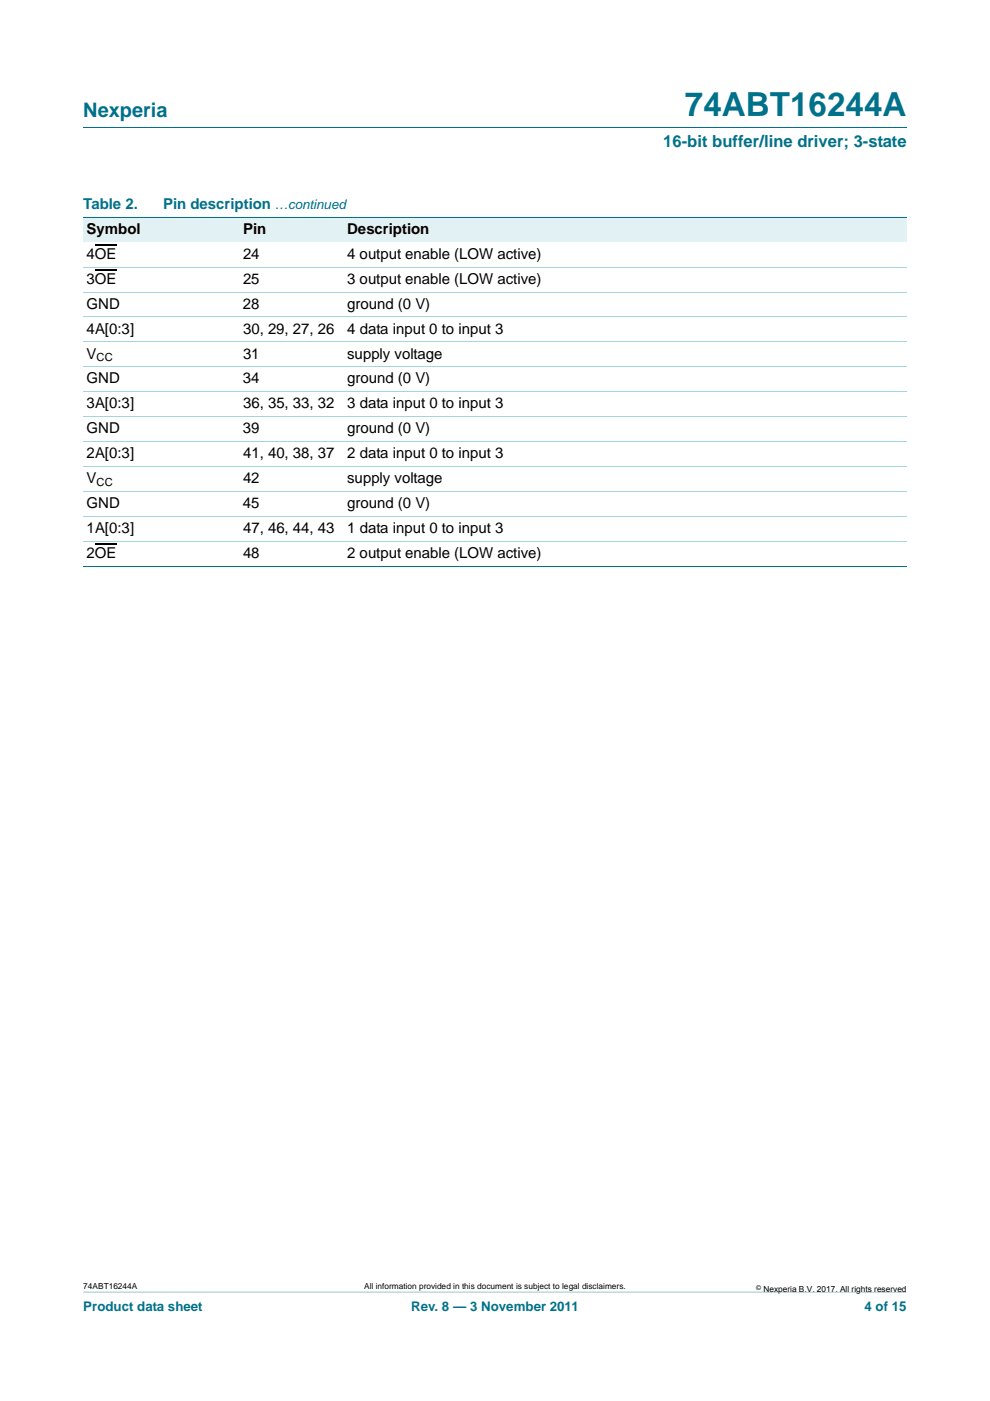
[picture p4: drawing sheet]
<svg xmlns="http://www.w3.org/2000/svg" width="210mm" height="297mm" viewBox="0 0 210 297" stroke-linecap="round" stroke-linejoin="round" font-family="sans-serif">
<defs><g id="words">
<text font-size="7" fill="#00718a" x="145.3" y="24.6">74ABT16244A</text>
<text font-size="4.2" fill="#00718a" x="17.7" y="24.9">Nexperia</text>
<text font-size="3.5" fill="#00718a" x="140.7" y="31.1">16-bit buffer/line driver; 3-state</text>
<g font-size="3.2" fill="#00718a">
<text x="17.7" y="44.3">Table 2.</text>
<text x="34.6" y="44.3">Pin description</text>
</g>
<g font-size="3.2">
<text x="18.4" y="49.6">Symbol</text>
<text x="51.5" y="49.6">Pin</text>
<text x="73.6" y="49.6">Description</text>
<text x="18.4" y="54.8">4OE</text>
<text x="51.5" y="54.8">24</text>
<text x="73.6" y="54.8">4 output enable (LOW active)</text>
<text x="18.4" y="60.1">3OE</text>
<text x="18.4" y="65.4">GND</text>
<text x="51.5" y="65.4">28</text>
<text x="51.5" y="60.1">25</text>
<text x="73.6" y="65.4">ground (0 V)</text>
<text x="73.6" y="60.1">3 output enable (LOW active)</text>
<text x="18.4" y="70.7">4A[0:3]</text>
<text x="51.6" y="70.7">30, 29, 27, 26</text>
<text x="73.6" y="70.7">4 data input 0 to input 3</text>
<text x="18.4" y="76">V</text>
<text x="51.5" y="76">31</text>
<text x="73.6" y="76">supply voltage</text>
<text x="18.4" y="81.3">GND</text>
<text x="51.5" y="81.3">34</text>
<text x="73.6" y="81.3">ground (0 V)</text>
<text x="18.4" y="86.6">3A[0:3]</text>
<text x="51.6" y="86.6">36, 35, 33, 32</text>
<text x="73.6" y="86.6">3 data input 0 to input 3</text>
<text x="18.4" y="91.9">GND</text>
<text x="51.5" y="91.9">39</text>
<text x="73.6" y="91.9">ground (0 V)</text>
<text x="18.4" y="97.2">2A[0:3]</text>
<text x="51.6" y="97.2">41, 40, 38, 37</text>
<text x="73.6" y="97.2">2 data input 0 to input 3</text>
<text x="18.4" y="107.8">GND</text>
<text x="18.4" y="102.5">V</text>
<text x="51.5" y="107.8">45</text>
<text x="51.5" y="102.5">42</text>
<text x="73.6" y="107.8">ground (0 V)</text>
<text x="73.6" y="102.5">supply voltage</text>
<text x="18.4" y="113.1">1A[0:3]</text>
<text x="51.6" y="113.1">47, 46, 44, 43</text>
<text x="73.6" y="113.1">1 data input 0 to input 3</text>
<text x="18.4" y="118.3">2OE</text>
<text x="51.5" y="118.3">48</text>
<text x="73.6" y="118.3">2 output enable (LOW active)</text>
</g>
<g font-size="2.8" fill="#00718a">
<text x="58.3" y="44.3">…continued</text>
<text x="17.7" y="277.9">Product data sheet</text>
<text x="87.2" y="277.9">Rev. 8 — 3 November 2011</text>
<text x="183.4" y="277.9">4 of 15</text>
</g>
<g font-size="2.4">
<text x="20.5" y="76.6">CC</text>
<text x="20.5" y="103">CC</text>
</g>
<g font-size="1.8">
<text x="17.7" y="273.3">74ABT16244A</text>
<text x="77.3" y="273.3">All information provided in this document is subject to legal disclaimers.</text>
<text x="161.9" y="273.9">Nexperia B.V. 2017. All rights reserved</text>
</g>
<text font-size="1.4" x="160.4" y="273.4">©</text>
</g></defs>
<path d="M17.7 273.9l174.6 .1z" fill="#00718a"/>
<path d="M17.7 27h174.6" fill="none" stroke="#00718a" stroke-width=".21"/>
<path d="M20.1 51.8h4.6M20.1 57.1h4.6M20.1 115.3h4.6" fill="none" stroke="#000" stroke-width=".23"/>
<g fill="#e2f1f4">
<path d="M17.7 46h33.1v5.3h-33.1z"/>
<path d="M50.8 46h22.1v5.3h-22.1z"/>
<path d="M72.9 46h119.4v5.3h-119.4z"/>
</g>
<path d="M17.7 46h174.6M17.7 120.1h174.6" fill="none" stroke="#00718a" stroke-width=".21"/>
<path d="M17.7 56.6h174.6M17.7 61.9h174.6M17.7 67.2h174.6M17.7 72.5h174.6M17.7 77.8h174.6M17.7 83.1h174.6M17.7 88.4h174.6M17.7 93.7h174.6M17.7 99h174.6M17.7 104.2h174.6M17.7 109.5h174.6M17.7 114.8h174.6" fill="none" stroke="#a5d5dc" stroke-width=".21"/>
<use href="#words"/>
</svg>
